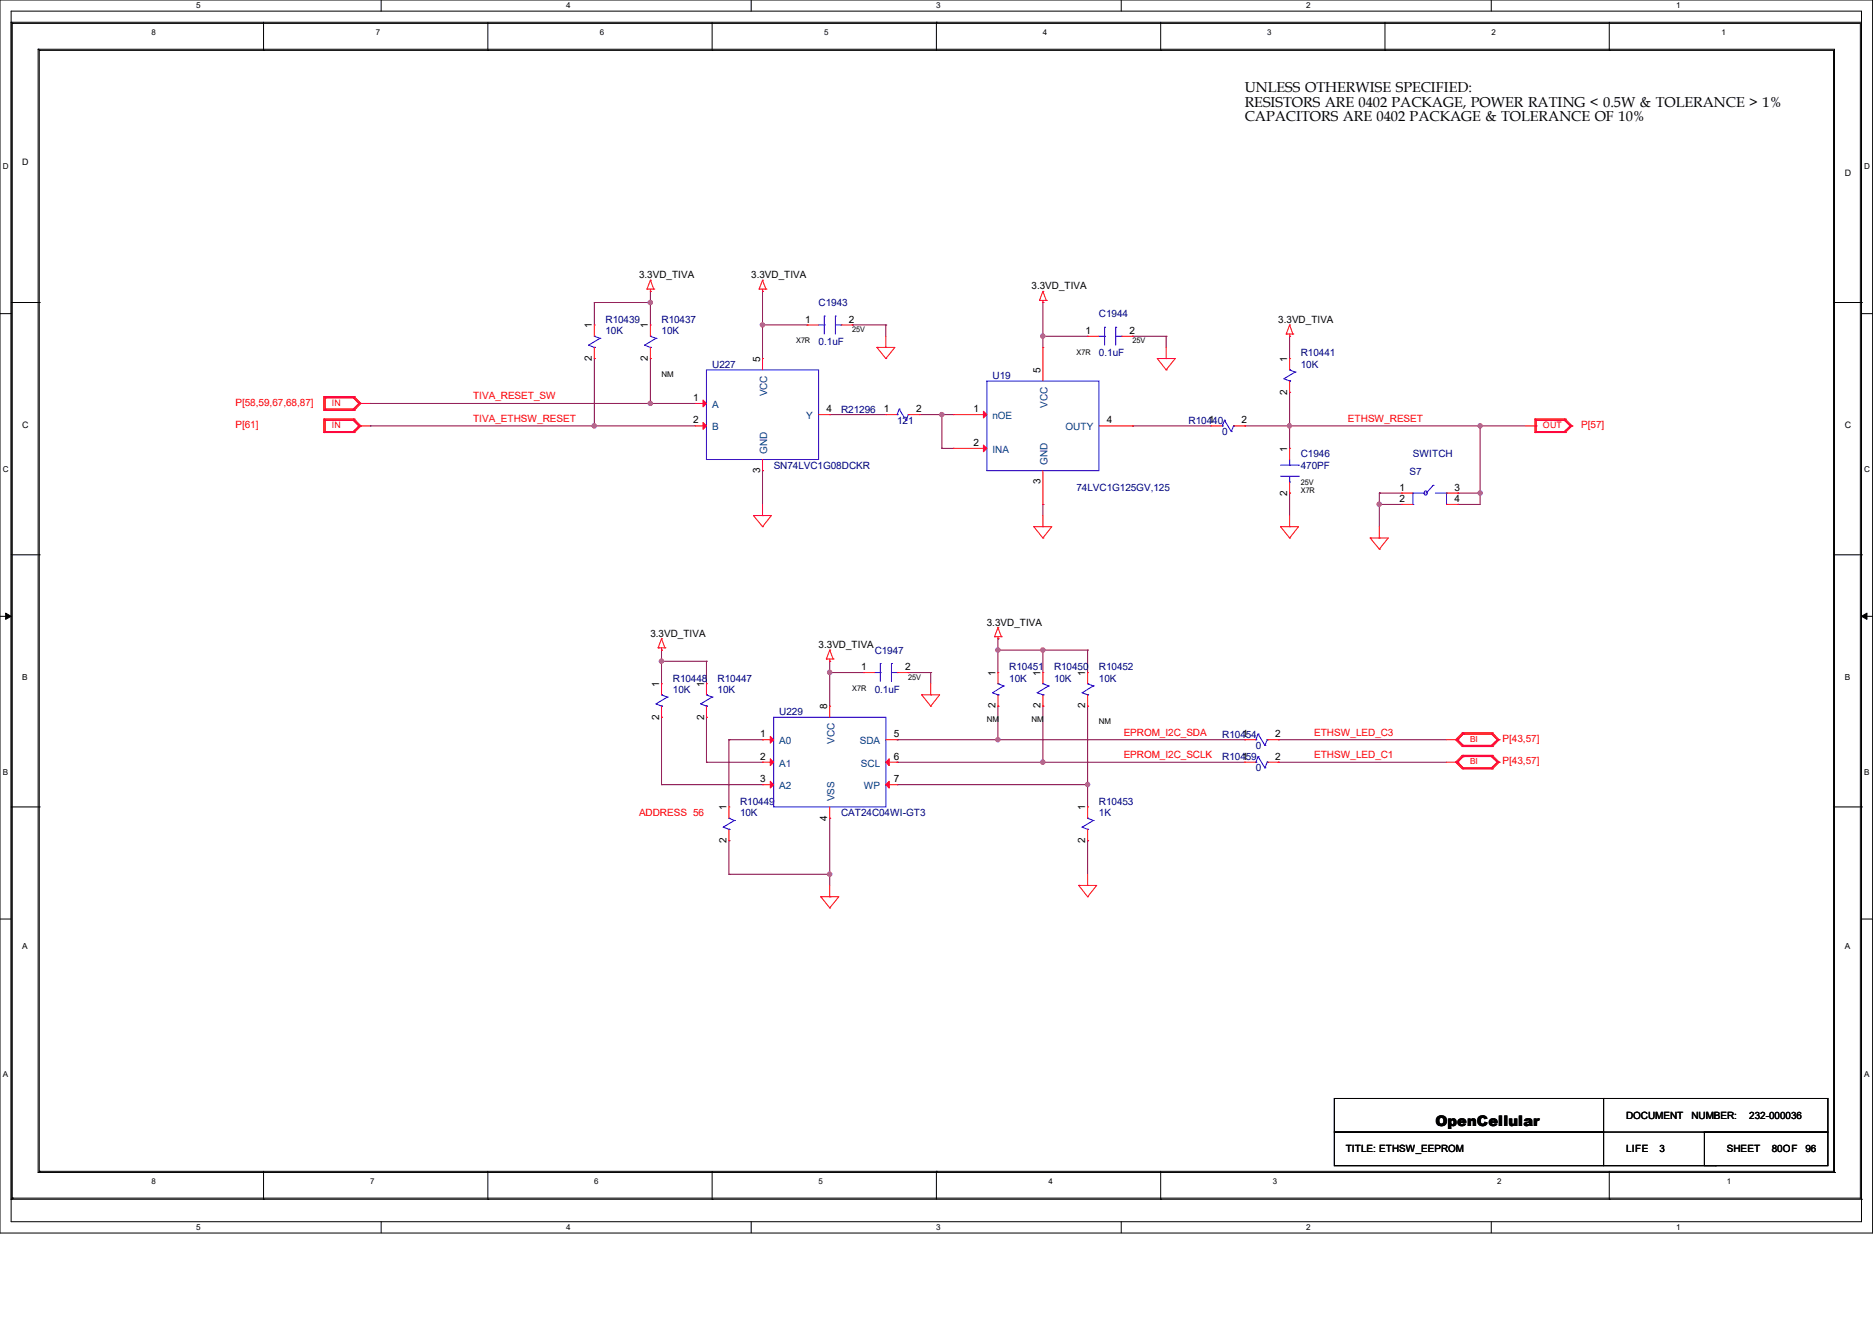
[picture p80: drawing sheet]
<svg xmlns="http://www.w3.org/2000/svg" width="420mm" height="297mm" viewBox="0 0 420 297" stroke-linecap="round" stroke-linejoin="round" font-family="sans-serif">
<defs><g id="words">
<text font-size="3.3" x="321.9" y="252.5">OpenCellular</text>
<g font-size="3.2">
<text x="279.1" y="20.7">UNLESS OTHERWISE SPECIFIED:</text>
<text x="279.1" y="23.9">RESISTORS ARE 0402 PACKAGE, POWER RATING &lt; 0.5W &amp; TOLERANCE &gt; 1%</text>
<text x="279.1" y="27.1">CAPACITORS ARE 0402 PACKAGE &amp; TOLERANCE OF 10%</text>
</g>
<g font-size="2.2">
<text x="143.3" y="62.4">3.3VD_TIVA</text>
<text x="168.4" y="62.4">3.3VD_TIVA</text>
<text x="231.3" y="64.9">3.3VD_TIVA</text>
<text x="132.7" y="73.7" transform="rotate(-90 132.7 73.7)">1</text>
<text x="145.3" y="73.7" transform="rotate(-90 145.3 73.7)">1</text>
<text x="180.6" y="72.3">1</text>
<text x="190.4" y="72.3">2</text>
<text x="243.4" y="74.9">1</text>
<text x="253.2" y="74.9">2</text>
<text x="286.6" y="72.4">3.3VD_TIVA</text>
<text x="132.7" y="81" transform="rotate(-90 132.7 81)">2</text>
<text x="145.3" y="81" transform="rotate(-90 145.3 81)">2</text>
<text x="170.4" y="81.2" transform="rotate(-90 170.4 81.2)">5</text>
<text x="233.3" y="83.7" transform="rotate(-90 233.3 83.7)">5</text>
<text x="288.6" y="81.2" transform="rotate(-90 288.6 81.2)">1</text>
<text x="155.4" y="90">1</text>
<text x="288.6" y="88.5" transform="rotate(-90 288.6 88.5)">2</text>
<text x="155.4" y="95">2</text>
<text x="185.3" y="92.5">4</text>
<text x="198.2" y="92.5">1</text>
<text x="205.4" y="92.5">2</text>
<text x="218.3" y="92.5">1</text>
<text x="248.2" y="95">4</text>
<text x="271.1" y="95">1</text>
<text x="278.4" y="95">2</text>
<text x="218.3" y="100">2</text>
<text x="288.6" y="101.3" transform="rotate(-90 288.6 101.3)">1</text>
<text x="170.4" y="106.1" transform="rotate(-90 170.4 106.1)">3</text>
<text x="233.3" y="108.6" transform="rotate(-90 233.3 108.6)">3</text>
<text x="288.6" y="111.2" transform="rotate(-90 288.6 111.2)">2</text>
<text x="313.8" y="110.1">1</text>
<text x="313.8" y="112.6">2</text>
<text x="326.1" y="110.1">3</text>
<text x="326.1" y="112.6">4</text>
<text x="145.8" y="142.8">3.3VD_TIVA</text>
<text x="221.3" y="140.3">3.3VD_TIVA</text>
<text x="183.6" y="145.3">3.3VD_TIVA</text>
<text x="147.8" y="154.1" transform="rotate(-90 147.8 154.1)">1</text>
<text x="157.9" y="154.1" transform="rotate(-90 157.9 154.1)">1</text>
<text x="193.1" y="150.3">1</text>
<text x="202.9" y="150.3">2</text>
<text x="223.2" y="151.6" transform="rotate(-90 223.2 151.6)">1</text>
<text x="233.3" y="151.6" transform="rotate(-90 233.3 151.6)">1</text>
<text x="243.3" y="151.6" transform="rotate(-90 243.3 151.6)">1</text>
<text x="147.8" y="161.5" transform="rotate(-90 147.8 161.5)">2</text>
<text x="157.9" y="161.5" transform="rotate(-90 157.9 161.5)">2</text>
<text x="185.5" y="159.1" transform="rotate(-90 185.5 159.1)">8</text>
<text x="223.2" y="158.9" transform="rotate(-90 223.2 158.9)">2</text>
<text x="233.3" y="158.9" transform="rotate(-90 233.3 158.9)">2</text>
<text x="243.3" y="158.9" transform="rotate(-90 243.3 158.9)">2</text>
<text x="170.5" y="165.4">1</text>
<text x="200.4" y="165.4">5</text>
<text x="278.6" y="165.4">1</text>
<text x="285.9" y="165.4">2</text>
<text x="170.5" y="170.4">2</text>
<text x="200.4" y="170.4">6</text>
<text x="278.6" y="170.4">1</text>
<text x="285.9" y="170.4">2</text>
<text x="170.5" y="175.5">3</text>
<text x="200.4" y="175.5">7</text>
<text x="162.9" y="181.8" transform="rotate(-90 162.9 181.8)">1</text>
<text x="185.5" y="184.1" transform="rotate(-90 185.5 184.1)">4</text>
<text x="243.3" y="181.8" transform="rotate(-90 243.3 181.8)">1</text>
<text x="162.9" y="189.1" transform="rotate(-90 162.9 189.1)">2</text>
<text x="243.3" y="189.1" transform="rotate(-90 243.3 189.1)">2</text>
<text x="364.6" y="251">DOCUMENT</text>
<text x="379.3" y="251">NUMBER:</text>
<text x="392.3" y="251">232-000036</text>
<text x="301.8" y="258.5">TITLE: ETHSW_EEPROM</text>
<text x="364.6" y="258.5">LIFE</text>
<text x="372.1" y="258.5">3</text>
<text x="387.2" y="258.5">SHEET</text>
<text x="397.3" y="258.5">80OF</text>
<text x="404.8" y="258.5">96</text>
</g>
<g font-size="2.2" fill="#000080">
<text x="183.6" y="68.7">C1943</text>
<text x="246.4" y="71.2">C1944</text>
<text x="135.8" y="72.4">R10439</text>
<text x="135.8" y="74.9">10K</text>
<text x="148.3" y="72.4">R10437</text>
<text x="148.3" y="74.9">10K</text>
<text x="183.6" y="77.5">0.1uF</text>
<text x="159.7" y="82.5">U227</text>
<text x="246.4" y="80">0.1uF</text>
<text x="291.7" y="80">R10441</text>
<text x="291.7" y="82.5">10K</text>
<text x="222.5" y="85">U19</text>
<text x="188.6" y="92.5">R21296</text>
<text x="201.2" y="95">121</text>
<text x="266.5" y="95">R10440</text>
<text x="274.1" y="97.6">0</text>
<text x="173.5" y="105.1">SN74LVC1G08DCKR</text>
<text x="291.7" y="105.1">470PF</text>
<text x="291.7" y="102.6">C1946</text>
<text x="316.1" y="106.6">S7</text>
<text x="316.8" y="102.6">SWITCH</text>
<text x="241.4" y="110.2">74LVC1G125GV,125</text>
<text x="196.1" y="146.6">C1947</text>
<text x="150.9" y="152.9">R10448</text>
<text x="150.9" y="155.4">10K</text>
<text x="160.9" y="152.9">R10447</text>
<text x="160.9" y="155.4">10K</text>
<text x="196.1" y="155.4">0.1uF</text>
<text x="226.3" y="150.4">R10451</text>
<text x="226.3" y="152.9">10K</text>
<text x="236.3" y="150.4">R10450</text>
<text x="236.3" y="152.9">10K</text>
<text x="246.4" y="150.4">R10452</text>
<text x="246.4" y="152.9">10K</text>
<text x="174.8" y="160.4">U229</text>
<text x="274.1" y="165.5">R10454</text>
<text x="281.6" y="168">0</text>
<text x="274.1" y="170.5">R10459</text>
<text x="281.6" y="173">0</text>
<text x="165.9" y="180.6">R10449</text>
<text x="165.9" y="183">10K</text>
<text x="188.6" y="183">CAT24C04WI-GT3</text>
<text x="246.4" y="180.6">R10453</text>
<text x="246.4" y="183">1K</text>
</g>
<g font-size="2.2" fill="#f00">
<text x="106.1" y="89.6">TIVA_RESET_SW</text>
<text x="52.8" y="91">P[58,59,67,68,87]</text>
<text x="106.1" y="94.6">TIVA_ETHSW_RESET</text>
<text x="302.3" y="94.6">ETHSW_RESET</text>
<text x="52.8" y="96.1">P[61]</text>
<text x="354.5" y="96.1">P[57]</text>
<text x="252" y="165">EPROM_I2C_SDA</text>
<text x="294.7" y="165">ETHSW_LED_C3</text>
<text x="336.9" y="166.5">P[43,57]</text>
<text x="252" y="170.1">EPROM_I2C_SCLK</text>
<text x="294.7" y="170.1">ETHSW_LED_C1</text>
<text x="336.9" y="171.5">P[43,57]</text>
<text x="143.3" y="183">ADDRESS 56</text>
</g>
<g font-size="2.2" fill="#004080">
<text x="172" y="88.9" transform="rotate(-90 172 88.9)">VCC</text>
<text x="159.7" y="91.5">A</text>
<text x="180.8" y="94">Y</text>
<text x="222.5" y="94">nOE</text>
<text x="234.9" y="91.4" transform="rotate(-90 234.9 91.4)">VCC</text>
<text x="159.7" y="96.6">B</text>
<text x="172" y="101.8" transform="rotate(-90 172 101.8)">GND</text>
<text x="222.5" y="101.6">INA</text>
<text x="238.9" y="96.6">OUTY</text>
<text x="234.9" y="104.3" transform="rotate(-90 234.9 104.3)">GND</text>
<text x="174.8" y="167">A0</text>
<text x="187.1" y="166.9" transform="rotate(-90 187.1 166.9)">VCC</text>
<text x="192.8" y="167">SDA</text>
<text x="174.8" y="172">A1</text>
<text x="193" y="172">SCL</text>
<text x="174.8" y="177">A2</text>
<text x="187.1" y="179.7" transform="rotate(-90 187.1 179.7)">VSS</text>
<text x="193.7" y="177">WP</text>
</g>
<g font-size="2">
<text x="5" y="37">D</text>
<text x="413.6" y="39.5">D</text>
<text x="5" y="96.1">C</text>
<text x="413.6" y="96.1">C</text>
</g>
<g font-size="2" fill="#f00">
<text x="74.4" y="91.1">IN</text>
<text x="74.4" y="96.1">IN</text>
<text x="346" y="96.1">OUT</text>
</g>
<g font-size="1.9">
<text x="5" y="152.6">B</text>
<text x="413.6" y="152.6">B</text>
<text x="5" y="212.9">A</text>
<text x="413.6" y="212.9">A</text>
</g>
<g font-size="1.9" fill="#f00">
<text x="329.6" y="166.4">BI</text>
<text x="329.6" y="171.4">BI</text>
</g>
<g font-size="1.8">
<text x="44" y="1.9">5</text>
<text x="127" y="1.9">4</text>
<text x="209.9" y="1.9">3</text>
<text x="292.9" y="1.9">2</text>
<text x="375.9" y="1.9">1</text>
<text x="34" y="7.9">8</text>
<text x="84.2" y="7.9">7</text>
<text x="134.5" y="7.9">6</text>
<text x="184.8" y="7.9">5</text>
<text x="233.8" y="7.9">4</text>
<text x="284.1" y="7.9">3</text>
<text x="334.4" y="7.9">2</text>
<text x="386" y="7.9">1</text>
<text x=".6" y="38">D</text>
<text x="418" y="38">D</text>
<text x="148.3" y="84.6">NM</text>
<text x=".6" y="105.9">C</text>
<text x="418" y="105.9">C</text>
<text x="221.3" y="162">NM</text>
<text x="231.3" y="162">NM</text>
<text x="246.4" y="162.5">NM</text>
<text x=".6" y="173.8">B</text>
<text x="418" y="173.8">B</text>
<text x=".6" y="241.7">A</text>
<text x="418" y="241.7">A</text>
<text x="34" y="265.6">8</text>
<text x="83" y="265.6">7</text>
<text x="133.3" y="265.6">6</text>
<text x="183.6" y="265.6">5</text>
<text x="235.1" y="265.6">4</text>
<text x="285.4" y="265.6">3</text>
<text x="335.7" y="265.6">2</text>
<text x="387.2" y="265.6">1</text>
<text x="44" y="275.9">5</text>
<text x="127" y="275.9">4</text>
<text x="209.9" y="275.9">3</text>
<text x="292.9" y="275.9">2</text>
<text x="375.9" y="275.9">1</text>
</g>
<g font-size="1.7">
<text x="178.5" y="77">X7R</text>
<text x="191.1" y="74.5">25V</text>
<text x="254" y="77">25V</text>
<text x="241.4" y="79.5">X7R</text>
<text x="291.7" y="110.5">X7R</text>
<text x="291.7" y="108.7">25V</text>
<text x="191.1" y="155">X7R</text>
<text x="203.7" y="152.5">25V</text>
</g>
</g></defs>
<path d="M0 0h419.9v276.6h-419.9zM2.5 2.5h414.9v271.6h-414.9z" fill="none" stroke="#000" stroke-width=".22"/>
<g fill="#fff">
<path d="M44 .3h1v1.9h-1z"/>
<path d="M44 274.3h1v2h-1z"/>
</g>
<path d="M85.5 0v2.5M85.5 274.1v2.5" fill="none" stroke="#000" stroke-width=".22"/>
<g fill="#fff">
<path d="M127 .3h.9v1.9h-.9z"/>
<path d="M127 274.3h.9v2h-.9z"/>
</g>
<path d="M168.4 0v2.5M168.4 274.1v2.5" fill="none" stroke="#000" stroke-width=".22"/>
<g fill="#fff">
<path d="M209.9 .3h1v1.9h-1z"/>
<path d="M209.9 274.3h1v2h-1z"/>
</g>
<path d="M251.4 0v2.5M251.4 274.1v2.5" fill="none" stroke="#000" stroke-width=".22"/>
<g fill="#fff">
<path d="M292.9 .3h1v1.9h-1z"/>
<path d="M292.9 274.3h1v2h-1z"/>
</g>
<path d="M334.4 0v2.5M334.4 274.1v2.5" fill="none" stroke="#000" stroke-width=".22"/>
<g fill="#fff">
<path d="M375.9 .3h1v1.9h-1z"/>
<path d="M375.9 274.3h1v2h-1z"/>
<path d="M.6 36.4h1.3v2h-1.3z"/>
<path d="M418 36.4h1.3v2h-1.3z"/>
<path d="M.6 104.3h1.3v2h-1.3z"/>
<path d="M418 104.3h1.3v2h-1.3z"/>
</g>
<path d="M0 70.4h2.5M417.4 70.4h2.5" fill="none" stroke="#000" stroke-width=".22"/>
<g fill="#fff">
<path d="M.6 172.2h1.2v2h-1.2z"/>
<path d="M418 172.2h1.2v2h-1.2z"/>
</g>
<path d="M0 138.3h2.5M417.4 138.3h2.5" fill="none" stroke="#000" stroke-width=".22"/>
<path d="M1.3 137.5l1.2 .8-1.2 .6zM417.4 138.3l1.2-.8v1.4z" fill="#000" stroke="#000" stroke-width=".22"/>
<g fill="#fff">
<path d="M.6 240.1h1.2v2h-1.2z"/>
<path d="M418 240.1h1.2v2h-1.2z"/>
</g>
<g fill="none" stroke="#000" stroke-width=".22">
<path d="M2.5 5h.1M2.5 5h414.9v264M2.5 5v264M2.8 5.2h.1M2.8 5.2v263.6M2.8 5.2h414.4v263.6M8.6 11h.1M8.6 11v252M8.6 11h402.8v252M8.8 11.3h.1M8.8 11.3h402.3v251.5M8.8 11.3v251.5"/>
<path d="M59.1 11.3h.1M59.1 5v6.3M109.4 11.3h.1M109.4 5v6.3M159.7 11.3h.1M159.7 5v6.3M210 5h.1M210 5v6.3M260.3 11.3h.1M260.3 5v6.3M310.6 11.3h.1M310.6 5v6.3"/>
<path d="M360.8 11.3h.1M360.8 5v6.3M2.5 67.9h6.3M8.8 67.9h.1M411.1 67.9h6.3M417.4 67.9h.1M2.5 124.5h6.3M8.8 124.5h.1M411.1 124.5h6.3M417.4 124.5h.1M2.5 181h6.3M8.8 181h.1"/>
<path d="M411.1 181h6.3M417.4 181h.1M0 206.2h2.5M417.4 206.2h2.5M299.2 246.4h110.7v7.6h-110.7zM299.2 254h60.4v7.5h-60.4zM359.6 246.4h.1M359.6 246.4v7.6M382.2 254h27.7v7.5h-27.7zM2.5 269h.1M2.5 269h414.9M2.8 268.8h.1"/>
<path d="M2.8 268.8h414.4M8.6 263h.1M8.6 263h402.8M8.8 262.8h.1M8.8 262.8h402.3M59.1 269h.1M59.1 262.8v6.2M109.4 269h.1M109.4 262.8v6.2M159.7 269h.1M159.7 262.8v6.2M210 262.8h.1"/>
<path d="M210 262.8v6.2M260.3 269h.1M260.3 262.8v6.2M359.6 261.5h25.1M360.8 269h.1M360.8 262.8v6.2M384.7 261.5h.1M411.1 262.8h.1M411.4 263h.1M417.2 268.8h.1M417.4 269h.1"/>
</g>
<g fill="none" stroke="#800040" stroke-width=".22">
<path d="M133.3 67.9h.1M133.3 67.9v5M133.3 67.9h12.5M145.8 65.4h.1M145.8 67.9h.1M145.8 65.4v7.5M171 65.4h.1M171 72.9h.1M171 65.4v15M171 72.9h10M191.1 72.9h.1M191.1 72.9h7.5"/>
<path d="M198.6 72.9h.1M198.6 72.9v2.5M233.8 75.4h.1M233.8 67.9h.1M233.8 75.4h10.1M233.8 67.9v10M254 75.4h.1M254 75.4h7.5M261.5 75.4h.1M261.5 75.4v2.5M289.2 75.4h.1M289.2 75.4v5"/>
<path d="M83 90.5h.1M83 95.5h.1M83 90.5h72.9M83 95.5h72.9M133.3 80.4h.1M133.3 95.5h.1M133.3 80.4v15.1M145.8 80.4h.1M145.8 90.5h.1M145.8 80.4v10.1M186.1 93h.1M186.1 93h12.5"/>
<path d="M206.2 93h7.5M211.2 93h.1M211.2 93v7.6M254 95.5h.1M254 95.5h17.6M279.1 95.5h.1M279.1 95.5h62.9M289.2 88h.1M289.2 95.5h.1M289.2 88v12.6M331.9 95.5h.1M331.9 95.5v17.7h-5"/>
<path d="M171 105.6h.1M171 105.6v7.6M211.2 100.6h.1M211.2 100.6h2.5M233.8 113.2h.1M233.8 113.2v2.5M289.2 110.6h.1M289.2 110.6v5.1M309.3 113.2h.1M309.3 110.6h.1M309.3 113.2h5M309.3 110.6h5"/>
<path d="M309.3 110.6v7.6M326.9 113.2h.1M326.9 110.6h.1M326.9 110.6h5M331.9 110.6h.1M148.3 145.8h.1M148.3 148.3h.1M148.3 145.8v7.6M148.3 148.3h10.1M158.4 148.3h.1M158.4 148.3v5.1M186.1 150.9h.1"/>
<path d="M186.1 148.3h.1M186.1 150.9h7.5M186.1 148.3v10.1M203.7 150.9h.1M203.7 150.9h5M208.7 150.9h.1M208.7 150.9v2.5M223.8 158.4h.1M223.8 143.3h.1M223.8 145.8h.1M223.8 143.3v7.6M223.8 158.4v7.5"/>
<path d="M223.8 145.8h20.1M233.8 158.4h.1M233.8 145.8h.1M233.8 145.8v5.1M233.8 158.4v12.6M243.9 158.4h.1M243.9 145.8h.1M243.9 145.8v5.1M243.9 158.4v22.6M148.3 176h.1M148.3 160.9h.1M148.3 176h22.7"/>
<path d="M148.3 160.9v15.1M158.4 171h.1M158.4 160.9h.1M158.4 171h12.6M158.4 160.9v10.1M163.4 165.9h.1M163.4 165.9h7.6M163.4 165.9v15.1M201.2 165.9h.1M201.2 171h.1M201.2 176h.1M201.2 171h77.9"/>
<path d="M201.2 176h42.7M201.2 165.9h77.9M223.8 165.9h.1M233.8 171h.1M243.9 176h.1M286.6 171h.1M286.6 165.9h.1M286.6 171h37.8M286.6 165.9h37.8M163.4 188.6h.1M163.4 196.1h.1M163.4 188.6v7.5"/>
<path d="M163.4 196.1h22.7M186.1 183.6h.1M186.1 196.1h.1M186.1 183.6v15M243.9 188.6h.1M243.9 188.6v7.5"/>
</g>
<g fill="#f0f" stroke="#f0f" stroke-width=".22">
<circle cx="171" cy="72.9" r=".49"/>
<circle cx="145.8" cy="90.5" r=".49"/>
<circle cx="133.2" cy="95.5" r=".49"/>
<circle cx="145.8" cy="67.9" r=".49"/>
<circle cx="233.8" cy="75.4" r=".49"/>
<circle cx="211.2" cy="93" r=".49"/>
<circle cx="331.9" cy="95.5" r=".48"/>
<circle cx="289.1" cy="95.5" r=".48"/>
<circle cx="331.9" cy="110.6" r=".48"/>
<circle cx="309.3" cy="113.1" r=".49"/>
<circle cx="186" cy="150.8" r=".49"/>
<circle cx="148.3" cy="148.3" r=".49"/>
<circle cx="186" cy="196.1" r=".49"/>
<circle cx="223.8" cy="165.9" r=".49"/>
<circle cx="233.8" cy="171" r=".49"/>
<circle cx="243.9" cy="176" r=".48"/>
<circle cx="223.8" cy="145.8" r=".49"/>
<circle cx="233.8" cy="145.8" r=".49"/>
</g>
<g fill="none" stroke="#f00" stroke-width=".22">
<path d="M133.3 72.9h.1M133.3 72.9v2.5M133.3 77.9v2.5M145.1 64.9h.1M145.1 64.9h1.5M145.8 65.4h.1M145.8 62.9h.1M145.8 72.9h.1M145.8 64.9v.5M145.8 72.9v2.5M145.8 77.9v2.5M145.8 62.9l-.7 2"/>
<path d="M145.8 62.9l.8 2M146.6 64.9h.1M170.2 64.9h.1M170.2 64.9h1.5M171 65.4h.1M171 62.9h.1M171 64.9v.5M171 62.9l-.8 2M171 62.9l.7 2M171.7 64.9h.1M181 72.9h.1M181 72.9h2.6"/>
<path d="M188.6 72.9h2.5M191.1 72.9h.1M196.6 77.9h.1M196.6 77.9l2 2.5M196.6 77.9h4.1l-2.1 2.5M198.6 77.9h.1M198.6 75.4v2.5M233.1 67.4h.1M233.1 67.4h1.5M233.8 67.9h.1M233.8 65.4h.1M233.8 77.9h.1"/>
<path d="M233.8 67.4v.5M233.8 77.9v7.6M233.8 65.4l-.7 2M233.8 65.4l.8 2M234.6 67.4h.1M243.9 75.4h.1M243.9 75.4h2.5M251.5 75.4h2.5M254 75.4h.1M261.5 77.9v2.5M288.4 74.9h.1M288.4 74.9h1.5"/>
<path d="M289.2 75.4h.1M289.2 72.9h.1M289.2 74.9v.5M289.2 72.9l-.8 2M289.2 72.9l.7 2M289.9 74.9h.1M72.6 89h.1M72.6 92h.1M72.6 94h.1M72.6 97h.1M72.6 94h6.9M72.6 97h6.9"/>
<path d="M72.6 89h6.9M72.6 89v3M72.6 94v3M72.6 92h6.9M72.9 89.2h.1M72.9 91.8h.1M72.9 94.3h.1M72.9 96.8h.1M72.9 94.3h6.3M72.9 96.8h6.3M72.9 89.2h6.3M72.9 89.2v2.6"/>
<path d="M72.9 94.3v2.5M72.9 91.8h6.3M79.2 89.2h.1M79.2 91.8h.1M79.2 89h.1M79.2 92h.1M79.2 94.3h.1M79.2 96.8h.1M79.2 94h.1M79.2 97h.1M79.2 89.2l1.2 1.3M79.2 89.2l1.5 1.3"/>
<path d="M79.2 89l1.5 1.5M79.2 94.3l1.2 1.2M79.2 94.3l1.5 1.2M79.2 94l1.5 1.5M79.5 89h.1M79.5 92h.1M79.5 94h.1M79.5 97h.1M79.5 89l1.4 1.5M79.5 94l1.4 1.5M80.4 90.5h.1M80.4 95.5h.1"/>
<path d="M80.4 95.5h2.6M80.4 90.5h2.6M80.4 90.5l-1.2 1.3M80.4 95.5l-1.2 1.3M80.7 90.5h.1M80.7 95.5h.1M80.7 90.5l-1.5 1.5M80.7 90.5l-1.5 1.3M80.7 95.5l-1.5 1.5M80.7 95.5l-1.5 1.3M80.9 90.5h.1M80.9 95.5h.1"/>
<path d="M80.9 90.5l-1.4 1.5M80.9 95.5l-1.4 1.5M133.3 80.4h.1M145.8 80.4h.1M155.9 90.5h.1M155.9 95.5h.1M155.9 95.5h2.5M155.9 90.5h2.5M171 80.4h.1M171 80.4v2.6M183.6 93h2.5M186.1 93h.1"/>
<path d="M198.6 80.4h.1M198.6 93h.1M198.6 93h2.6M203.7 93h2.5M206.2 93h.1M213.7 93h.1M213.7 93h7.6M246.4 95.5h7.6M254 95.5h.1M259.5 80.4h.1M259.5 80.4l2 2.6M259.5 80.4h4l-2 2.6"/>
<path d="M261.5 80.4h.1M261.5 83h.1M271.6 95.5h.1M271.6 95.5h2.5M276.6 95.5h2.5M279.1 95.5h.1M289.2 80.4h.1M289.2 88h.1M289.2 80.4v2.6M289.2 85.5v2.5M342 95.5h2.5M344.2 94h.1"/>
<path d="M344.2 97h.1M344.2 94h6.8M344.2 94v3M344.2 97h6.8M344.5 95.5h.1M344.5 94.3h.1M344.5 96.8h.1M344.5 94.3h6.3M344.5 94.3v2.5M344.5 96.8h6.3M350.8 94.3h.1M350.8 96.8h.1"/>
<path d="M350.8 94h.1M350.8 97h.1M350.8 94.3l1.2 1.2M350.8 94.3l1.5 1.2M350.8 94l1.5 1.5M351 94h.1M351 97h.1M351 94l1.5 1.5M352 95.5h.1M352 95.5l-1.2 1.3M352.3 95.5h.1M352.3 95.5l-1.5 1.5"/>
<path d="M352.3 95.5l-1.5 1.3M352.5 95.5h.1M352.5 95.5l-1.5 1.5M169 115.7h.1M169 115.7l2 2.5M169 115.7h4l-2 2.5M171 115.7h.1M171 118.2h.1M171 105.6h.1M171 103.1v2.5M171 113.2v2.5M213.7 100.6h.1"/>
<path d="M213.7 100.6h7.6M231.8 118.2h.1M231.8 118.2l2 2.5M231.8 118.2h4l-2 2.5M233.8 118.2h.1M233.8 113.2h.1M233.8 105.6v7.6M233.8 115.7v2.5M287.1 118.2h.1M287.1 118.2h4.1l-2 2.5M287.1 118.2l2.1 2.5M289.2 118.2h.1"/>
<path d="M289.2 100.6h.1M289.2 110.6h.1M289.2 100.6v2.5M289.2 108.1v2.5M289.2 115.7v2.5M309.3 118.2v2.5M314.3 110.6h.1M314.3 113.2h.1M314.3 110.6h2.5M314.3 113.2h2.5M324.4 110.6h2.5M324.4 113.2h2.5"/>
<path d="M326.9 110.6h.1M326.9 113.2h.1M233.8 120.7h.1M289.2 120.7h.1M307.3 120.7h.1M307.3 120.7l2 2.5M307.3 120.7h4l-2 2.5M309.3 120.7h.1M309.3 123.2h.1M147.6 145.3h.1M147.6 145.3h1.5M148.3 145.8h.1"/>
<path d="M148.3 143.3h.1M148.3 153.4h.1M148.3 145.3v.5M148.3 153.4v2.5M148.3 158.4v2.5M148.3 143.3l-.7 2M148.3 143.3l.8 2M149.1 145.3h.1M158.4 153.4h.1M158.4 153.4v2.5M158.4 158.4v2.5M185.3 147.8h.1"/>
<path d="M185.3 147.8h1.5M186.1 148.3h.1M186.1 145.8h.1M186.1 158.4h.1M186.1 147.8v.5M186.1 158.4v2.5M186.1 145.8l-.8 2M186.1 145.8l.7 2M186.8 147.8h.1M193.6 150.9h.1M193.6 150.9h2.5M201.2 150.9h2.5"/>
<path d="M203.7 150.9h.1M206.7 155.9h.1M206.7 155.9l2 2.5M206.7 155.9h4l-2 2.5M208.7 155.9h.1M208.7 158.4h.1M208.7 153.4v2.5M223 142.8h.1M223 142.8h1.5M223.8 143.3h.1M223.8 140.8h.1M223.8 150.9h.1"/>
<path d="M223.8 158.4h.1M223.8 142.8v.5M223.8 150.9v2.5M223.8 155.9v2.5M223.8 140.8l-.8 2M223.8 140.8l.7 2M224.5 142.8h.1M233.8 150.9h.1M233.8 158.4h.1M233.8 150.9v2.5M233.8 155.9v2.5M243.9 150.9h.1"/>
<path d="M243.9 158.4h.1M243.9 150.9v2.5M243.9 155.9v2.5M148.3 160.9h.1M158.4 160.9h.1M171 165.9h.1M171 171h.1M171 176h.1M171 165.9h2.5M171 171h2.5M171 176h2.5M198.6 165.9h2.6"/>
<path d="M198.6 171h2.6M198.6 176h2.6M201.2 165.9h.1M201.2 171h.1M201.2 176h.1M279.1 165.9h.1M279.1 171h.1M279.1 165.9h2.5M279.1 171h2.5M284.1 165.9h2.5M284.1 171h2.5M286.6 165.9h.1"/>
<path d="M286.6 171h.1M324.4 165.9h2.5M324.4 171h2.5M326.4 165.9h.1M326.4 171h.1M326.4 165.9l1.5 1.6h6.8M326.4 171l1.5 1.5h6.8M326.6 165.9h.1M326.6 171h.1M326.6 165.9l1.5 1.3M326.6 165.9l1.5 1.6M326.6 171l1.5 1.3"/>
<path d="M326.6 171l1.5 1.5M326.9 165.9h.1M326.9 171h.1M326.9 165.9l1.2 1.3M326.9 171l1.2 1.3M327.9 164.4h.1M327.9 169.5h.1M327.9 164.4l-1.5 1.5M327.9 164.4h6.8M327.9 169.5l-1.5 1.5M327.9 169.5h6.8M328.1 164.7h.1"/>
<path d="M328.1 164.4h.1M328.1 169.7h.1M328.1 169.5h.1M328.1 164.7l-1.2 1.2M328.1 164.7l-1.5 1.2M328.1 164.4l-1.5 1.5M328.1 167.2h6.3M328.1 164.7h6.3M328.1 169.7l-1.2 1.3M328.1 169.7l-1.5 1.3M328.1 169.5l-1.5 1.5M328.1 172.3h6.3"/>
<path d="M328.1 169.7h6.3M334.4 167.5h.1M334.4 164.4h.1M334.4 167.2h.1M334.4 164.7h.1M334.4 172.5h.1M334.4 169.5h.1M334.4 172.3h.1M334.4 169.7h.1M334.4 164.4l1.5 1.5M334.4 164.7l1.5 1.2M334.4 164.7l1.3 1.2"/>
<path d="M334.4 169.5l1.5 1.5M334.4 169.7l1.5 1.3M334.4 169.7l1.3 1.3M334.7 167.5h.1M334.7 164.4h.1M334.7 172.5h.1M334.7 169.5h.1M334.7 164.4l1.5 1.5M334.7 169.5l1.5 1.5M335.7 165.9h.1M335.7 171h.1M335.7 165.9l-1.3 1.3"/>
<path d="M335.7 171l-1.3 1.3M335.9 165.9h.1M335.9 171h.1M335.9 165.9l-1.5 1.6M335.9 165.9l-1.5 1.3M335.9 171l-1.5 1.5M335.9 171l-1.5 1.3M336.2 165.9h.1M336.2 171h.1M336.2 165.9l-1.5 1.6M336.2 171l-1.5 1.5M163.4 181h.1"/>
<path d="M163.4 188.6h.1M163.4 181v2.6M163.4 186.1v2.5M186.1 183.6h.1M186.1 181v2.6M186.1 198.6v2.6M241.9 198.6h.1M241.9 198.6l2 2.6M241.9 198.6h4l-2 2.6M243.9 198.6h.1M243.9 181h.1M243.9 188.6h.1"/>
<path d="M243.9 181v2.6M243.9 186.1v2.5M243.9 196.1v2.5M184.1 201.2h.1M184.1 201.2l2 2.5M184.1 201.2h4l-2 2.5M186.1 201.2h.1M186.1 203.7h.1M243.9 201.2h.1"/>
</g>
<g fill="none" stroke="#00f" stroke-width=".22">
<path d="M132 77.4h.1M132 77.4l1.3 .5M133.3 77.9h.1M133.3 75.4h.1M133.3 75.4l1.2 .5M134.5 75.9h.1M134.5 75.9l-2.5 1.5M144.6 77.4h.1M144.6 77.4l1.2 .5M145.8 77.9h.1M145.8 75.4h.1M145.8 75.4l1.3 .5"/>
<path d="M147.1 75.9h.1M147.1 75.9l-2.5 1.5M183.6 72.9h1.2M184.8 72.9h.1M184.8 70.9h.1M184.8 70.9v4M187.3 70.9h.1M187.3 72.9h1.3M187.3 70.9v4M188.6 72.9h.1M246.4 75.4h1.3M247.7 75.4h.1"/>
<path d="M247.7 73.4h.1M247.7 73.4v4M250.2 73.4h.1M250.2 75.4h1.3M250.2 73.4v4M251.5 75.4h.1M158.4 83h25.2v20.1h-25.2zM201.2 93h.1M201.6 91.8h.1M201.6 91.8l-.4 1.2M201.6 91.8l1.6 2.5M203.2 94.3h.1"/>
<path d="M203.7 93h.1M203.7 93l-.5 1.3M221.3 85.5h25.1v20.1h-25.1zM274.1 95.5h.1M274.6 94.3h.1M274.6 94.3l-.5 1.2M274.6 94.3l1.5 2.5M276.1 96.8h.1M276.6 95.5h.1M276.6 95.5l-.5 1.3M287.9 85h.1M287.9 85l1.3 .5"/>
<path d="M289.2 85.5h.1M289.2 83h.1M289.2 83l1.2 .5M290.4 83.5h.1M290.4 83.5l-2.5 1.5M287.1 104.4h4.1M287.1 106.8h4.1M289.2 108.1h.1M289.2 104.4h.1M289.2 103.1v1.3M289.2 106.8v1.3M291.2 104.4h.1"/>
<path d="M291.2 106.8h.1M316.8 113.2h.1M319.3 110.6h.1M319.3 110.6h-2.5v2.6M319.5 110.2a.42 .42 0 0 1 .5 .4 .42 .42 0 0 1-.5 .4 .54 .54 0 0 1 0-.8zM321.4 108.9h.1M321.4 108.9l-1.6 1.7M321.9 110.6h2.5M324.4 110.6h.1M324.4 113.2h.1M324.4 110.6v2.6M147.1 157.9h.1"/>
<path d="M147.1 157.9l1.2 .5M148.3 158.4h.1M148.3 155.9h.1M148.3 155.9l1.3 .5M149.6 156.4h.1M149.6 156.4l-2.5 1.5M157.1 157.9h.1M157.1 157.9l1.3 .5M158.4 158.4h.1M158.4 155.9h.1M158.4 155.9l1.3 .5M159.7 156.4h.1"/>
<path d="M159.7 156.4l-2.6 1.5M196.1 150.9h1.3M197.4 150.9h.1M197.4 148.8h.1M197.4 148.8v4.1M199.9 148.8h.1M199.9 150.9h1.3M199.9 148.8v4.1M201.2 150.9h.1M222.5 155.4h.1M222.5 155.4l1.3 .5M223.8 155.9h.1"/>
<path d="M223.8 153.4h.1M223.8 153.4l1.2 .5M225 153.9h.1M225 153.9l-2.5 1.5M232.6 155.4h.1M232.6 155.4l1.2 .5M233.8 155.9h.1M233.8 153.4h.1M233.8 153.4l1.3 .5M235.1 153.9h.1M235.1 153.9l-2.5 1.5M242.7 155.4h.1"/>
<path d="M242.7 155.4l1.2 .5M243.9 155.9h.1M243.9 153.4h.1M243.9 153.4l1.3 .5M245.2 153.9h.1M245.2 153.9l-2.5 1.5M173.5 160.9h25.1v20.1h-25.1zM281.6 165.9h.1M281.6 171h.1M282.1 164.7h.1M282.1 169.7h.1M282.1 164.7l-.5 1.2"/>
<path d="M282.1 164.7l1.5 2.5M282.1 169.7l-.5 1.3M282.1 169.7l1.5 2.6M283.6 167.2h.1M283.6 172.3h.1M284.1 165.9h.1M284.1 171h.1M284.1 165.9l-.5 1.3M284.1 171l-.5 1.3M162.2 185.5h.1M162.2 185.5l1.2 .6M163.4 186.1h.1"/>
<path d="M163.4 183.6h.1M163.4 183.6l1.3 .5M164.7 184.1h.1M164.7 184.1l-2.5 1.4M242.7 185.5h.1M242.7 185.5l1.2 .6M243.9 186.1h.1M243.9 183.6h.1M243.9 183.6l1.3 .5M245.2 184.1h.1M245.2 184.1l-2.5 1.4"/>
</g>
<g fill="#f00" stroke="#f00" stroke-width=".22">
<path d="M220.5 92.2l.8 .8-.8 .8z"/>
<path d="M220.5 99.8l.8 .8-.8 .7z"/>
<path d="M172.7 165.2l.8 .7-.8 .8z"/>
<path d="M172.7 170.2l.8 .8-.8 .7z"/>
<path d="M172.7 175.3l.8 .7-.8 .8z"/>
<path d="M198.6 171l.8-.8v1.5z"/>
<path d="M198.6 176l.8-.7v1.5z"/>
<path d="M157.6 89.7l.8 .8-.8 .8z"/>
<path d="M157.6 94.8l.8 .7-.8 .8z"/>
</g>
<use href="#words"/>
</svg>
